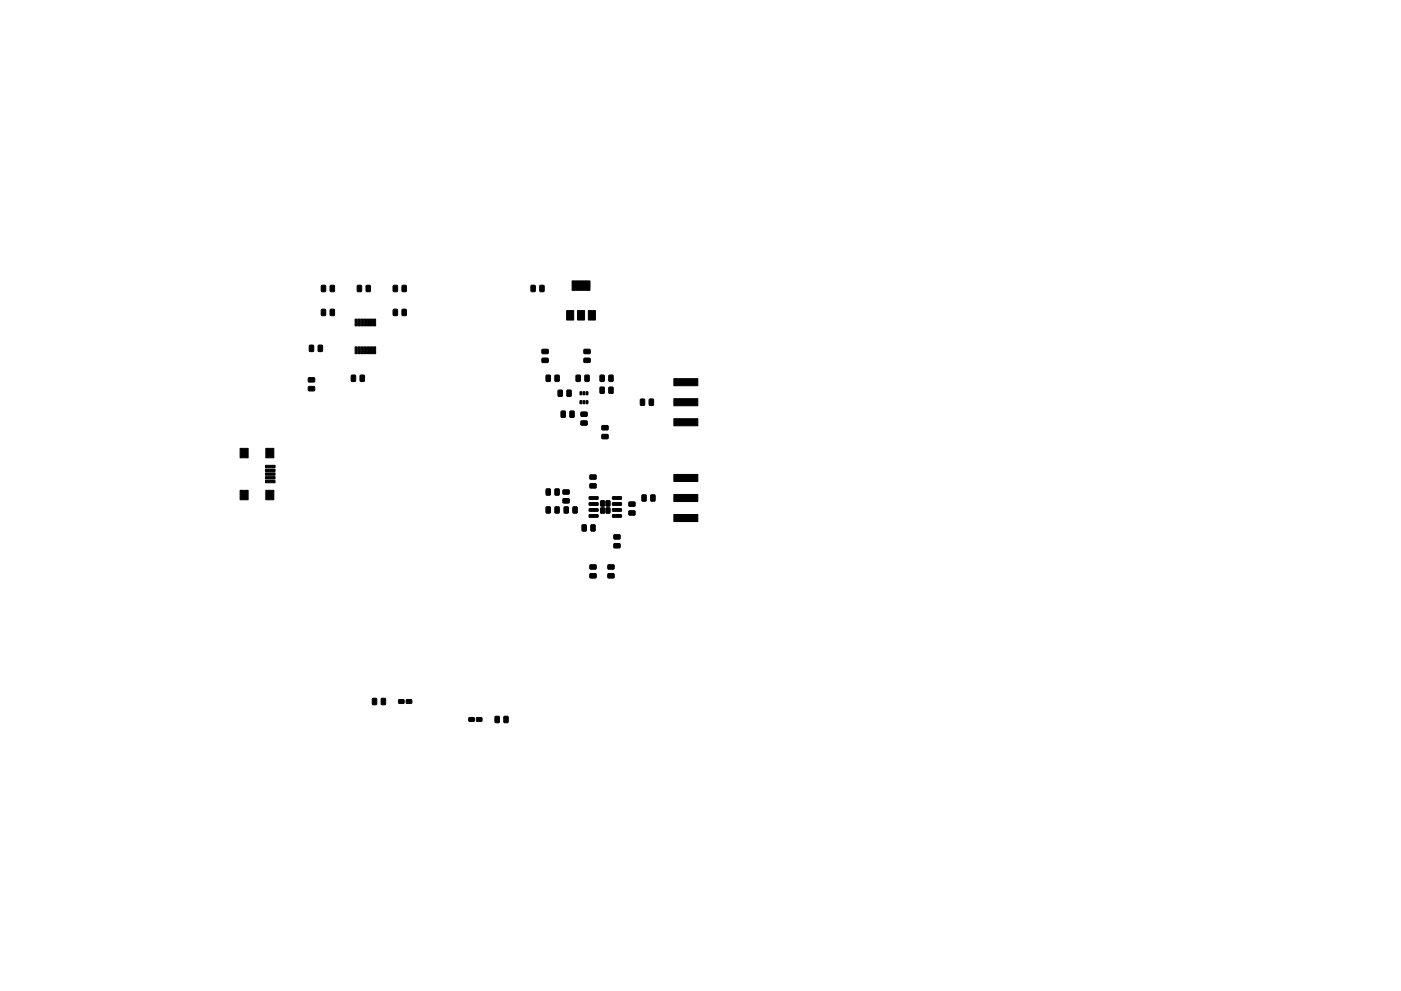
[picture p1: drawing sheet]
<svg xmlns="http://www.w3.org/2000/svg" width="297mm" height="210mm" viewBox="0 0 297 210" stroke-linecap="round" stroke-linejoin="round" font-family="sans-serif">
<g fill="#000" stroke="#000" stroke-width=".21">
<path d="M65.6 73.3h.9l-.1 1.3-.8-.1zM67.5 73.3h.9l-.1 1.3-.8-.1zM68.2 60.6h.8v1.3l-.9-.1zM68.2 65.7h.8v1.2h-.9zM70 60.6h.9l-.1 1.3-.8-.1zM70 65.7h.9l-.1 1.2h-.8zM74.5 79.6l.9 .1-.1 1.2-.8-.1zM75.3 73.6h.4v1.4h-.4zM75.3 67.7h.4v1.4h-.4zM75.9 73.6h.5v1.4h-.5zM75.9 67.7h.5v1.4h-.5zM75.8 60.6h.8v1.3l-.8-.1z"/>
<path d="M76.6 73.6h.4v1.4h-.4zM76.6 67.7h.4v1.4h-.4zM76.4 79.6l.9 .1-.1 1.2-.8-.1zM77.2 73.6h.5v1.4h-.5zM77.2 67.7h.5v1.4h-.5zM77.9 73.6h.4v1.4h-.4zM77.9 67.7h.4v1.4h-.4zM77.7 60.6h.8v1.3l-.9-.1zM78.5 73.6h.5v1.4h-.5zM78.5 67.7h.5v1.4h-.5zM79.2 73.6h.4v1.4h-.4zM79.2 67.7h.4v1.4h-.4z"/>
<path d="M83.4 65.7h.9l-.1 1.2h-.8zM83.4 60.6h.9l-.1 1.3-.8-.1zM85.3 65.7h.8v1.2h-.9zM85.3 60.6h.8v1.3l-.9-.1zM112.6 60.6h.9l-.1 1.3-.8-.1zM114.5 60.6h.9l-.1 1.3-.8-.1zM114.9 74.2l1.3-.1v.9h-1.2zM114.9 76h1.3v.8l-1.2 .1zM115.8 79.6l.9 .1-.1 1.2-.8-.1zM117.7 79.6l.9 .1-.1 1.2-.8-.1zM120.1 65.9h1.5v2h-1.5zM122.2 79.6l.8 .1v1.2l-.9-.1z"/>
<path d="M122.4 65.9h1.5v2h-1.5zM124 79.6l.9 .1-.1 1.2-.8-.1zM123.8 76h1.3v.8l-1.2 .1zM123.8 74.2l1.3-.1v.9h-1.2zM121.3 59.6h3.8v2h-3.8zM124.7 65.9h1.5v2h-1.5zM127.2 79.6l.9 .1-.1 1.2-.8-.1zM129.1 79.6l.9 .1-.1 1.2-.8-.1zM50.9 95.1h1.7v2h-1.7zM56.3 99.5h2v.5h-2zM56.3 98.7h2v.5h-2zM56.4 95.1h1.7v2h-1.7z"/>
<path d="M65.4 82h1.2l.1 .8-1.3 .1zM65.4 80.2l1.2-.1 .1 .9h-1.3zM118.4 82.8h.8v1.3l-.9-.1zM119 87.2l.9 .1-.1 1.2h-.8zM120.2 82.8h.9l-.1 1.3-.8-.1zM120.9 87.2l.8 .1v1.2h-.9zM123 83.1h.4v.7h-.4zM123 85h.4v.7h-.4zM123.6 85h.4v.7h-.4zM123.6 83.1h.4v.7h-.4zM123.2 89.3h1.2l.1 .8-1.3 .1zM123.2 87.5l1.2-.1 .1 .9h-1.3z"/>
<path d="M124.3 83.1h.4v.7h-.4zM124.3 85h.4v.7h-.4zM127.2 82.2h.9l-.1 1.3-.8-.1zM127.6 92.2h1.3v.8l-1.2 .1zM127.6 90.3h1.3v.8l-1.2 .1zM129.1 82.2h.9l-.1 1.3-.8-.1zM135.8 84.7h.9l-.1 1.3-.8-.1zM137.7 84.7h.8v1.3l-.8-.1zM142.9 88.8h5.1v1.5h-5.1zM142.9 80.3h5.1v1.5h-5.1zM142.9 84.6h5.1v1.5h-5.1zM50.9 104h1.7v2h-1.7z"/>
<path d="M56.3 101.9h2v.5h-2zM56.3 101.1h2v.5h-2zM56.3 100.3h2v.5h-2zM56.4 104h1.7v2h-1.7zM115.8 103.8h.9l-.1 1.2h-.8zM115.8 107.6h.9l-.1 1.3-.8-.1zM117.7 103.8h.9l-.1 1.2h-.8zM117.7 107.6h.9l-.1 1.3-.8-.1zM119.6 107.6h.9l-.1 1.3-.8-.1zM119.4 104l1.2-.1 .1 .9h-1.3zM119.4 105.8h1.2l.1 .8-1.3 .1zM121.5 107.6h.9l-.1 1.3-.8-.1z"/>
<path d="M123.4 111.4h.9l-.1 1.3-.8-.1zM125.3 111.4h.9l-.1 1.3-.8-.1zM125.1 119.9l1.2-.1 .1 .9h-1.3zM125.1 100.8h1.2l.1 .8-1.3 .1zM125.1 102.7l1.2-.1 .1 .9h-1.3zM124.9 109.2h1.8l.1 .4-.1 .2h-1.7zM124.9 107.9h1.8l.1 .5-.1 .1h-1.7zM124.9 106.7l1.8-.1 .1 .5-.1 .1h-1.7zM124.9 105.4h1.8l.1 .4-.1 .2h-1.7zM127.4 106.3h.8l-.1 1.1-.8-.1zM127.4 107.8h.8l-.1 1.1-.8-.1zM128.5 106.3h.8v1.1l-.8-.1z"/>
<path d="M128.5 107.8h.8v1.1l-.8-.1zM128.9 119.9l1.2-.1 .1 .9h-1.3zM130.2 113.5h1.2l.1 .8-1.3 .1zM130.2 115.4l1.2-.1 .1 .9h-1.3zM129.9 105.4h1.8l.1 .4-.2 .2h-1.6zM129.9 106.7l1.8-.1 .1 .5-.2 .1h-1.6zM129.9 107.9h1.8l.1 .5-.2 .1h-1.6zM129.9 109.2h1.8l.1 .4-.2 .2h-1.6zM133.4 106.5h1.2v.8l-1.2 .1zM133.4 108.4h1.2v.8l-1.2 .1zM136.1 105l.9 .1-.1 1.2-.8-.1zM138 105l.9 .1-.1 1.2-.8-.1z"/>
<path d="M142.9 104.9h5.1v1.5h-5.1zM142.9 100.7h5.1v1.5h-5.1zM142.9 109.2h5.1v1.5h-5.1zM125.1 121.8l1.2-.1 .1 .8-1.3 .1zM128.9 121.8l1.2-.1 .1 .8-1.3 .1zM79 148.2h.9l-.1 1.3-.8-.1zM80.9 148.2h.8v1.3l-.9-.1zM84.5 148.5l1.1-.1 .1 .8h-1.1zM86.2 148.5l1-.1 .1 .8h-1.1zM99.4 152.3h1.1l.1 .7h-1.1zM101 152.3h1.1l.1 .7h-1.1zM105 152l.9 .1-.1 1.2-.8-.1z"/>
<path d="M106.9 152l.8 .1v1.2l-.9-.1z"/>
</g>
</svg>
